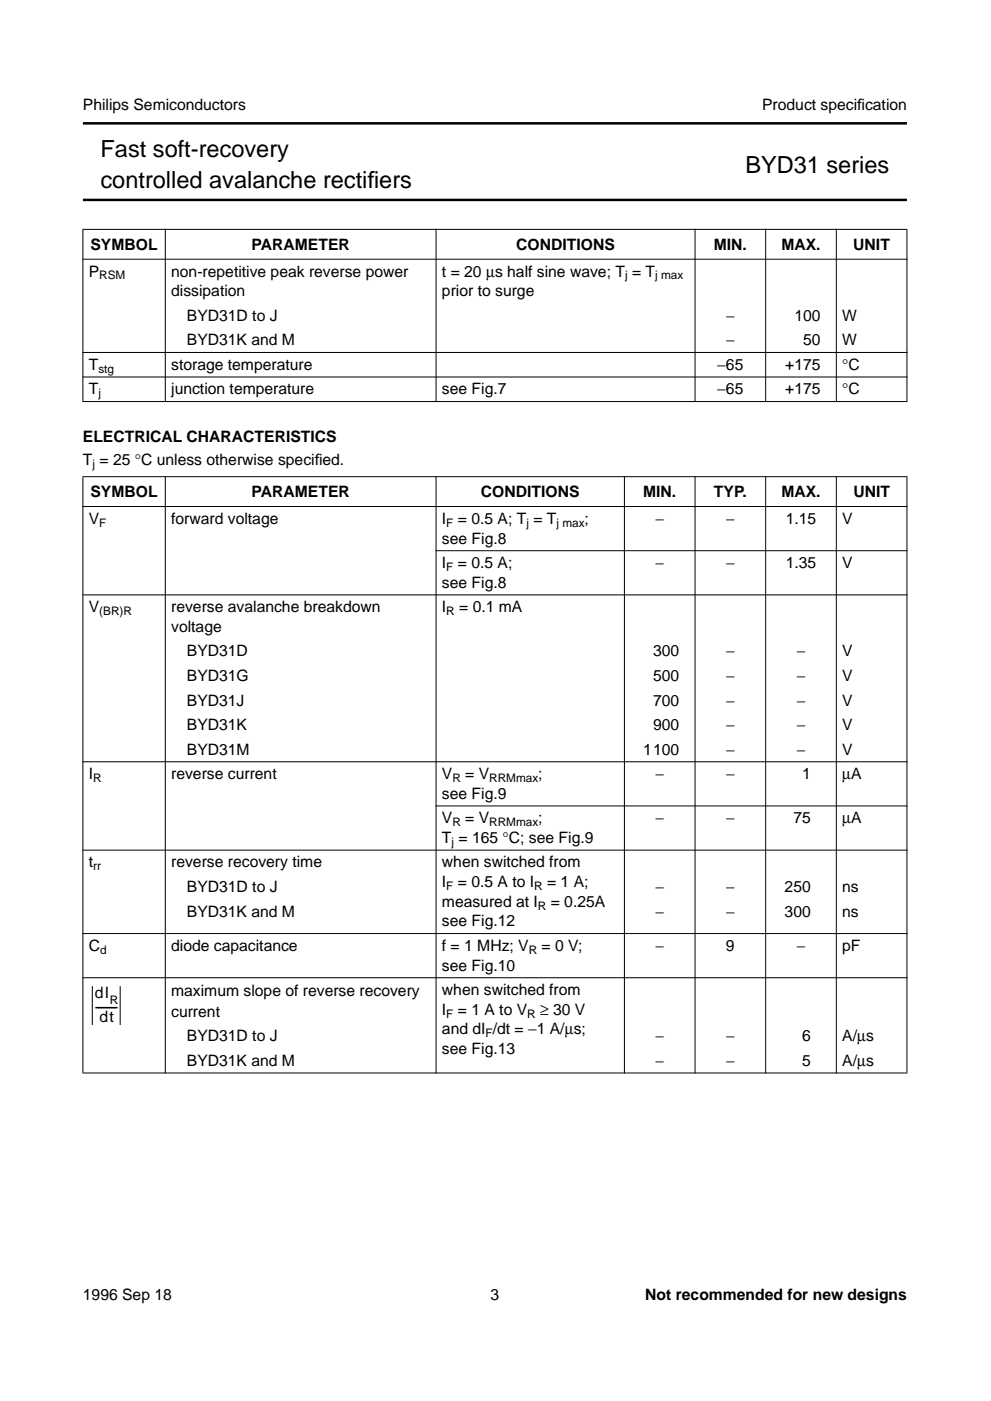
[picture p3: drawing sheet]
<svg xmlns="http://www.w3.org/2000/svg" width="210mm" height="297mm" viewBox="0 0 210 297" stroke-linecap="round" stroke-linejoin="round" font-family="sans-serif">
<defs><g id="words">
<g font-size="5">
<text x="21.3" y="33.3">Fast soft-recovery</text>
<text x="21.3" y="39.9">controlled avalanche rectif</text>
<text x="78" y="39.9">iers</text>
<text x="158.1" y="36.6">BYD31 series</text>
</g>
<g font-size="3.3">
<text x="17.6" y="23.4">Philips Semiconductors</text>
<text x="161.7" y="23.4">Product specif</text>
<text x="181.9" y="23.4">ication</text>
<text x="19.2" y="52.9">SYMBOL</text>
<text x="53.4" y="52.9">PARAMETER</text>
<text x="109.5" y="52.9">CONDITIONS</text>
<text x="151.4" y="52.9">MIN.</text>
<text x="165.8" y="52.9">MAX.</text>
<text x="181" y="52.9">UNIT</text>
<text x="18.8" y="58.6">P</text>
<text x="36.3" y="58.6">non-repetitive peak reverse power</text>
<text x="93.8" y="58.6">t = 20 µs half sine wave; T = T</text>
<text x="36.3" y="62.8">dissipation</text>
<text x="93.8" y="62.8">prior to surge</text>
<text x="39.7" y="68">BYD31D to J</text>
<text x="154" y="68">−</text>
<text x="168.6" y="68">100</text>
<text x="178.7" y="68">W</text>
<text x="39.7" y="73.2">BYD31K and M</text>
<text x="154" y="73.2">−</text>
<text x="170.4" y="73.2">50</text>
<text x="178.7" y="73.2">W</text>
<text x="18.8" y="78.4">T</text>
<text x="18.8" y="83.6">T</text>
<text x="36.3" y="78.4">storage temperature</text>
<text x="36.3" y="83.6">junction temperature</text>
<text x="93.8" y="83.6">see Fig.7</text>
<text x="152.2" y="78.4">−65</text>
<text x="152.2" y="83.6">−65</text>
<text x="166.6" y="78.4">+175</text>
<text x="166.6" y="83.6">+175</text>
<text x="178.7" y="78.4">°C</text>
<text x="178.7" y="83.6">°C</text>
<text x="17.6" y="93.8">ELECTRICAL CHARACTERISTICS</text>
<text x="17.6" y="98.6">T = 25 °C unless otherwise specif</text>
<text x="66.8" y="98.6">ied.</text>
<text x="19.2" y="105.4">SYMBOL</text>
<text x="53.4" y="105.4">PARAMETER</text>
<text x="102" y="105.4">CONDITIONS</text>
<text x="136.5" y="105.4">MIN.</text>
<text x="151.5" y="105.4">TYP.</text>
<text x="165.8" y="105.4">MAX.</text>
<text x="181.1" y="105.4">UNIT</text>
<text x="18.8" y="111.1">V</text>
<text x="36.3" y="111.1">forward voltage</text>
<text x="93.8" y="111.1">I</text>
<text x="97.1" y="111.1">= 0.5 A; T = T</text>
<text x="124" y="111.1">;</text>
<text x="139.1" y="111.1">−</text>
<text x="154" y="111.1">−</text>
<text x="166.7" y="111.1">1.15</text>
<text x="178.7" y="111.1">V</text>
<text x="93.8" y="115.2">see Fig.8</text>
<text x="93.8" y="120.4">I</text>
<text x="93.8" y="124.6">see Fig.8</text>
<text x="97.1" y="120.4">= 0.5 A;</text>
<text x="139.1" y="120.4">−</text>
<text x="154" y="120.4">−</text>
<text x="166.7" y="120.4">1.35</text>
<text x="178.7" y="120.4">V</text>
<text x="18.8" y="129.8">V</text>
<text x="36.3" y="129.8">reverse avalanche breakdown</text>
<text x="93.8" y="129.8">I</text>
<text x="97.4" y="129.8">= 0.1 mA</text>
<text x="36.3" y="134">voltage</text>
<text x="39.7" y="139.2">BYD31D</text>
<text x="138.6" y="139.2">300</text>
<text x="154" y="139.2">−</text>
<text x="169" y="139.2">−</text>
<text x="178.7" y="139.2">V</text>
<text x="39.7" y="149.6">BYD31J</text>
<text x="39.7" y="144.4">BYD31G</text>
<text x="138.6" y="149.6">700</text>
<text x="138.6" y="144.4">500</text>
<text x="154" y="144.4">−</text>
<text x="154" y="149.6">−</text>
<text x="169" y="144.4">−</text>
<text x="169" y="149.6">−</text>
<text x="178.7" y="149.6">V</text>
<text x="178.7" y="144.4">V</text>
<text x="39.7" y="154.8">BYD31K</text>
<text x="138.6" y="154.8">900</text>
<text x="154" y="154.8">−</text>
<text x="169" y="154.8">−</text>
<text x="178.7" y="154.8">V</text>
<text x="39.7" y="160">BYD31M</text>
<text x="136.5" y="160">1100</text>
<text x="154" y="160">−</text>
<text x="169" y="160">−</text>
<text x="178.7" y="160">V</text>
<text x="18.8" y="165.2">I</text>
<text x="36.3" y="165.2">reverse current</text>
<text x="93.8" y="165.2">V</text>
<text x="98.7" y="165.2">= V</text>
<text x="114.2" y="165.2">;</text>
<text x="139.1" y="165.2">−</text>
<text x="154" y="165.2">−</text>
<text x="170.2" y="165.2">1</text>
<text x="178.7" y="165.2">µA</text>
<text x="93.8" y="169.4">see Fig.9</text>
<text x="93.8" y="178.7">T = 165 °C; see Fig.9</text>
<text x="93.8" y="174.6">V</text>
<text x="98.7" y="174.6">= V</text>
<text x="114.2" y="174.6">;</text>
<text x="139.1" y="174.6">−</text>
<text x="154" y="174.6">−</text>
<text x="168.3" y="174.6">75</text>
<text x="178.7" y="174.6">µA</text>
<text x="18.8" y="183.9">t</text>
<text x="36.3" y="183.9">reverse recovery time</text>
<text x="93.8" y="183.9">when switched from</text>
<text x="39.7" y="189.1">BYD31D to J</text>
<text x="93.8" y="188.1">I</text>
<text x="97.1" y="188.1">= 0.5 A to I</text>
<text x="116.1" y="188.1">= 1 A;</text>
<text x="139.1" y="189.1">−</text>
<text x="154" y="189.1">−</text>
<text x="166.5" y="189.1">250</text>
<text x="178.7" y="189.1">ns</text>
<text x="39.7" y="194.3">BYD31K and M</text>
<text x="93.8" y="192.2">measured at I</text>
<text x="93.8" y="196.4">see Fig.12</text>
<text x="116.9" y="192.2">= 0.25A</text>
<text x="139.1" y="194.3">−</text>
<text x="154" y="194.3">−</text>
<text x="166.5" y="194.3">300</text>
<text x="178.7" y="194.3">ns</text>
<text x="18.8" y="201.6">C</text>
<text x="36.3" y="201.6">diode capacitance</text>
<text x="93.8" y="201.6">f = 1 MHz; V</text>
<text x="114.9" y="201.6">= 0 V;</text>
<text x="139.1" y="201.6">−</text>
<text x="154" y="201.6">9</text>
<text x="169" y="201.6">−</text>
<text x="178.7" y="201.6">pF</text>
<text x="93.8" y="205.8">see Fig.10</text>
<text x="20.1" y="214.6">--------</text>
<text x="20.1" y="211.7">dI</text>
<text x="36.3" y="211.2">maximum slope of reverse recovery</text>
<text x="36.3" y="215.6">current</text>
<text x="93.8" y="211">when switched from</text>
<text x="93.8" y="215.1">I</text>
<text x="97.1" y="215.1">= 1 A to V</text>
<text x="114.6" y="215.1">≥ 30 V</text>
<text x="21.1" y="216.7">dt</text>
<text x="39.7" y="220.8">BYD31D to J</text>
<text x="93.8" y="219.3">and dI /dt = −1 A/µs;</text>
<text x="139.1" y="220.8">−</text>
<text x="154" y="220.8">−</text>
<text x="170.2" y="220.8">6</text>
<text x="178.7" y="220.8">A/µs</text>
<text x="39.7" y="226">BYD31K and M</text>
<text x="93.8" y="223.5">see Fig.13</text>
<text x="139.1" y="226">−</text>
<text x="154" y="226">−</text>
<text x="170.2" y="226">5</text>
<text x="178.7" y="226">A/µs</text>
<text x="17.6" y="275.6">1996 Sep 18</text>
<text x="104.1" y="275.6">3</text>
<text x="136.9" y="275.6">Not recommended for new designs</text>
</g>
<g font-size="2.5">
<text x="21.1" y="59.2">RSM</text>
<text x="132.6" y="59.2">j</text>
<text x="139" y="59.2">j max</text>
<text x="20.9" y="79">stg</text>
<text x="20.9" y="84.2">j</text>
<text x="19.6" y="99.2">j</text>
<text x="21.1" y="111.7">F</text>
<text x="94.7" y="111.7">F</text>
<text x="111.7" y="111.7">j</text>
<text x="118.1" y="111.7">j max</text>
<text x="94.7" y="121">F</text>
<text x="21.1" y="130.4">(BR)R</text>
<text x="94.7" y="130.4">R</text>
<text x="19.8" y="165.8">R</text>
<text x="96" y="165.8">R</text>
<text x="103.8" y="165.8">RRMmax</text>
<text x="95.8" y="179.3">j</text>
<text x="96" y="175.2">R</text>
<text x="103.8" y="175.2">RRMmax</text>
<text x="19.8" y="184.5">rr</text>
<text x="94.7" y="188.7">F</text>
<text x="113.3" y="188.7">R</text>
<text x="114.1" y="192.8">R</text>
<text x="21.2" y="202.2">d</text>
<text x="112.2" y="202.2">R</text>
<text x="23.3" y="212.8">R</text>
<text x="94.7" y="215.7">F</text>
<text x="111.9" y="215.7">R</text>
<text x="103" y="219.9">F</text>
</g>
</g></defs>
<path d="M17.6 26.2h174.8M17.6 42.4h174.8" fill="none" stroke="#000" stroke-width=".53"/>
<g fill="#000" stroke="#000" stroke-width=".21">
<path d="M17.5 48.6h175zM17.5 55h175zM17.5 74.7h175zM17.5 79.9h175zM17.6 48.7v36.3zM35.1 48.5v36.7zM92.5 48.5v36.7zM147.5 48.5v36.7zM162.5 48.5v36.7zM177.4 48.5v36.7zM192.4 48.7v36.3zM17.5 85.1h175z"/>
<path d="M17.5 101.1h175zM17.5 107.4h175zM92.4 116.8h100.1zM17.5 126.1h175zM17.5 161.5h175zM92.4 170.9h100.1zM17.5 180.2h175zM17.5 197.9h175zM17.5 207.3h175zM17.6 101.2v126.2zM35.1 101v126.6zM92.5 101v126.6z"/>
<path d="M132.5 101v126.6zM147.5 101v126.6zM162.5 101v126.6zM177.4 101v126.6zM192.4 101.2v126.2zM17.5 227.5h175z"/>
</g>
<path d="M19.6 209.2v8M25.5 209.2v8" fill="none" stroke="#000" stroke-width=".21"/>
<use href="#words"/>
</svg>
